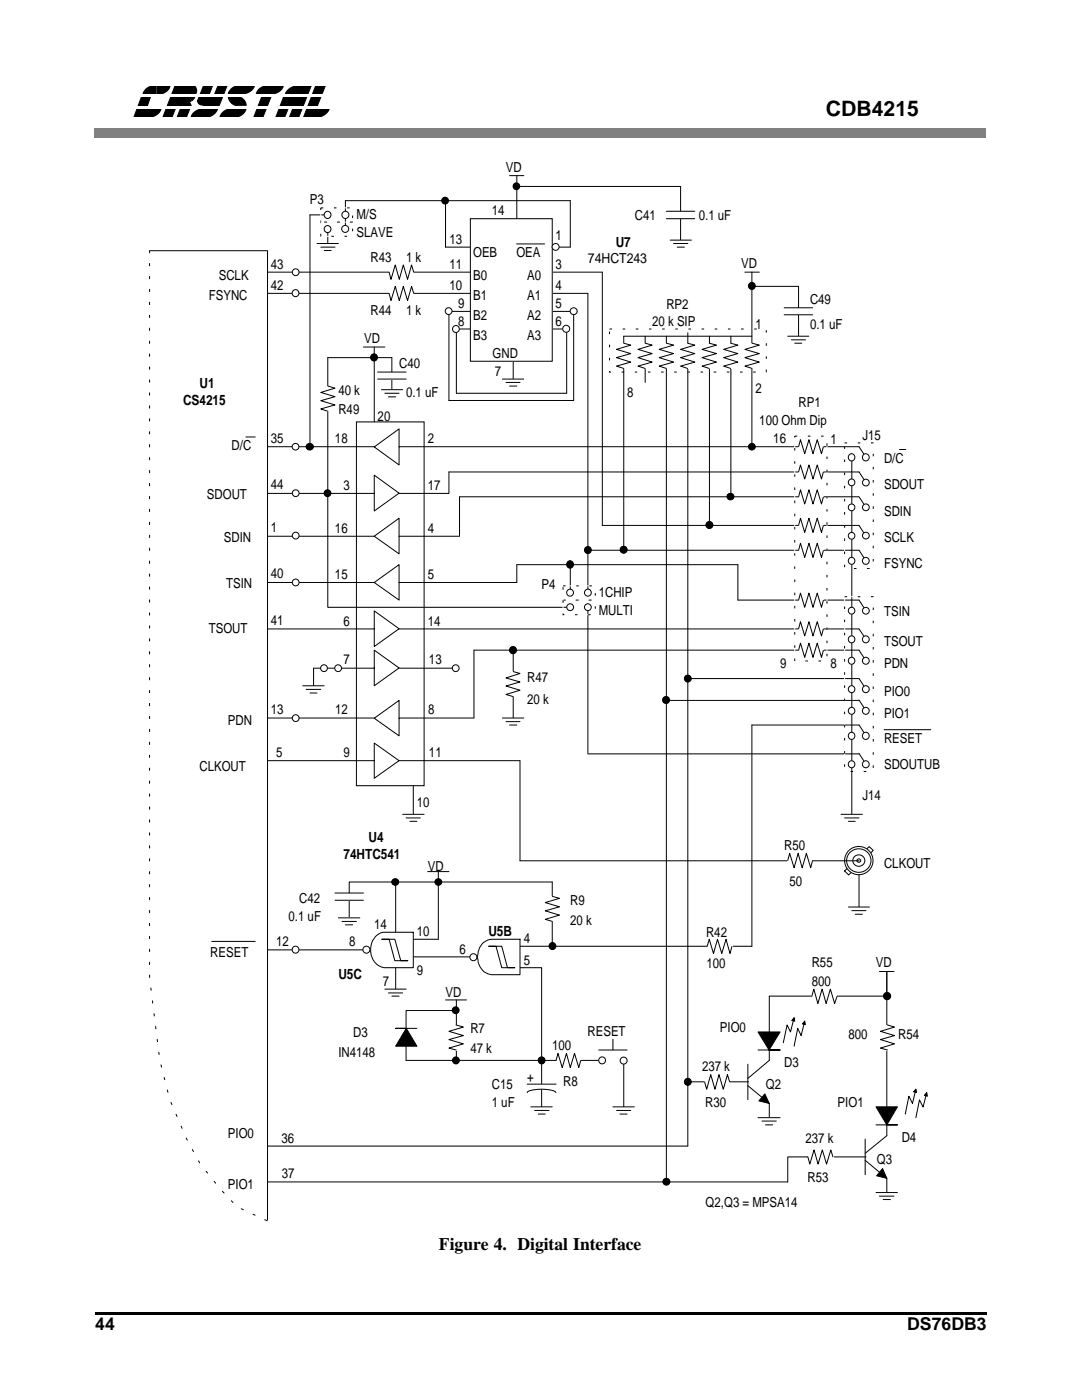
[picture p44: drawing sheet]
<svg xmlns="http://www.w3.org/2000/svg" width="216mm" height="279mm" viewBox="0 0 216 279" stroke-linecap="round" stroke-linejoin="round" font-family="sans-serif">
<defs><g id="words">
<text font-size="4.2" x="164.8" y="23.2">CDB4215</text>
<g font-size="3.5">
<text x="87.6" y="249.5">Figure 4. Digital Interface</text>
<text x="19" y="265.5">44</text>
<text x="181" y="265.5">DS76DB3</text>
</g>
<g font-size="2.8">
<text x="101" y="34.3">VD</text>
<text x="61.8" y="40.7">P3</text>
<text x="71.1" y="43.6">M/S</text>
<text x="71.1" y="47.2">SLAVE</text>
<text x="98.1" y="42.9">14</text>
<text x="110.9" y="47.9">1</text>
<text x="126.7" y="44">C41</text>
<text x="139.4" y="44">0.1 uF</text>
<text x="54" y="53.6">43</text>
<text x="74" y="52.2">R43</text>
<text x="81" y="52.2">1 k</text>
<text x="89.7" y="53.6">11</text>
<text x="89.7" y="48.7">13</text>
<text x="94.4" y="51.3">OEB</text>
<text x="103" y="51.3">OEA</text>
<text x="110.9" y="53.6">3</text>
<text x="117.3" y="52.6">74HCT243</text>
<text x="122.9" y="49.3">U7</text>
<text x="147.9" y="53.5">VD</text>
<text x="41.7" y="59.9">FSYNC</text>
<text x="43.6" y="55.9">SCLK</text>
<text x="54" y="57.9">42</text>
<text x="89.7" y="57.9">10</text>
<text x="94.4" y="55.9">B0</text>
<text x="94.4" y="59.8">B1</text>
<text x="105.2" y="55.9">A0</text>
<text x="105.2" y="59.8">A1</text>
<text x="110.9" y="57.9">4</text>
<text x="74" y="62.9">R44</text>
<text x="81" y="62.9">1 k</text>
<text x="91.4" y="61.5">9</text>
<text x="91.4" y="65">8</text>
<text x="94.4" y="63.8">B2</text>
<text x="105.2" y="63.8">A2</text>
<text x="110.9" y="61.5">5</text>
<text x="110.9" y="65">6</text>
<text x="130.1" y="65">20 k SIP</text>
<text x="133" y="61.6">RP2</text>
<text x="150.7" y="65.6">1</text>
<text x="161.6" y="60.7">C49</text>
<text x="161.6" y="65.7">0.1 uF</text>
<text x="72.7" y="68.5">VD</text>
<text x="94.4" y="67.8">B3</text>
<text x="98.3" y="71.4">GND</text>
<text x="105.2" y="67.8">A3</text>
<text x="39.8" y="77.4">U1</text>
<text x="79.6" y="73.4">C40</text>
<text x="98.7" y="75">7</text>
<text x="36.5" y="80.8">CS4215</text>
<text x="67.5" y="78.7">40 k</text>
<text x="67.5" y="82.7">R49</text>
<text x="81" y="79.2">0.1 uF</text>
<text x="125.1" y="79.2">8</text>
<text x="150.7" y="78.4">2</text>
<text x="159.3" y="81.3">RP1</text>
<text x="46.2" y="89.8">D/C</text>
<text x="54" y="88.4">35</text>
<text x="66.8" y="88.5">18</text>
<text x="75.4" y="84.1">20</text>
<text x="85.3" y="88.5">2</text>
<text x="151.5" y="84.9">100 Ohm Dip</text>
<text x="154.3" y="88.5">16</text>
<text x="165.7" y="88.5">1</text>
<text x="172.1" y="87.7">J15</text>
<text x="176.4" y="92.4">D/C</text>
<text x="41.3" y="99.6">SDOUT</text>
<text x="54" y="97.6">44</text>
<text x="68.5" y="97.7">3</text>
<text x="85.3" y="97.7">17</text>
<text x="176.4" y="97.6">SDOUT</text>
<text x="54" y="106.2">1</text>
<text x="66.8" y="106.3">16</text>
<text x="85.3" y="106.3">4</text>
<text x="176.4" y="102.9">SDIN</text>
<text x="44.7" y="108.2">SDIN</text>
<text x="176.4" y="108.2">SCLK</text>
<text x="176.4" y="113.5">FSYNC</text>
<text x="45.1" y="117.4">TSIN</text>
<text x="54" y="115.4">40</text>
<text x="66.8" y="115.6">15</text>
<text x="85.3" y="115.6">5</text>
<text x="108.1" y="117.6">P4</text>
<text x="119.5" y="119.1">1CHIP</text>
<text x="54" y="124.7">41</text>
<text x="68.5" y="124.8">6</text>
<text x="85.3" y="124.8">14</text>
<text x="119.5" y="122.7">MULTI</text>
<text x="176.4" y="123">TSIN</text>
<text x="41.7" y="126.4">TSOUT</text>
<text x="176.4" y="129">TSOUT</text>
<text x="68.5" y="132.5">7</text>
<text x="85.6" y="132.5">13</text>
<text x="105.2" y="136.1">R47</text>
<text x="155.7" y="133.3">9</text>
<text x="165.7" y="133.3">8</text>
<text x="176.4" y="133.4">PDN</text>
<text x="54.1" y="142.6">13</text>
<text x="66.9" y="142.6">12</text>
<text x="85.4" y="142.6">8</text>
<text x="105.2" y="140.4">20 k</text>
<text x="176.4" y="138.9">PIO0</text>
<text x="176.4" y="143.4">PIO1</text>
<text x="45.5" y="144.6">PDN</text>
<text x="176.4" y="148.4">RESET</text>
<text x="39.8" y="153.9">CLKOUT</text>
<text x="55.1" y="151.2">5</text>
<text x="68.5" y="151.2">9</text>
<text x="85.6" y="151.2">11</text>
<text x="176.4" y="153.4">SDOUTUB</text>
<text x="83.2" y="161.1">10</text>
<text x="172.1" y="159.6">J14</text>
<text x="68.5" y="171.5">74HTC541</text>
<text x="73.5" y="168.1">U4</text>
<text x="85.3" y="173.8">VD</text>
<text x="156.5" y="169.5">R50</text>
<text x="176.4" y="173.1">CLKOUT</text>
<text x="157.5" y="176.7">50</text>
<text x="57.6" y="183.8">0.1 uF</text>
<text x="59.7" y="180.3">C42</text>
<text x="74.7" y="185.4">14</text>
<text x="113.8" y="180.6">R9</text>
<text x="113.8" y="184.6">20 k</text>
<text x="42" y="191">RESET</text>
<text x="55.1" y="188.8">12</text>
<text x="69.7" y="188.9">8</text>
<text x="83.2" y="186.8">10</text>
<text x="91.7" y="190.3">6</text>
<text x="97.5" y="186.7">U5B</text>
<text x="104.5" y="188.2">4</text>
<text x="140.9" y="187.1">R42</text>
<text x="67.5" y="195.3">U5C</text>
<text x="76.4" y="196.7">7</text>
<text x="83.2" y="194.5">9</text>
<text x="104.5" y="192.5">5</text>
<text x="141" y="193.2">100</text>
<text x="162" y="193.1">R55</text>
<text x="162" y="196.7">800</text>
<text x="174.8" y="193.1">VD</text>
<text x="88.9" y="198.9">VD</text>
<text x="70.5" y="206.9">D3</text>
<text x="93.9" y="206.2">R7</text>
<text x="110.2" y="209.5">100</text>
<text x="117.2" y="206.7">RESET</text>
<text x="143.6" y="205.9">PIO0</text>
<text x="169.3" y="207.3">800</text>
<text x="179.2" y="207.3">R54</text>
<text x="67.5" y="210.9">IN4148</text>
<text x="93.9" y="210.2">47 k</text>
<text x="105.2" y="215.9">+</text>
<text x="140.1" y="213.8">237 k</text>
<text x="156.5" y="213">D3</text>
<text x="98.1" y="217.3">C15</text>
<text x="98.1" y="220.9">1 uF</text>
<text x="112.4" y="216.7">R8</text>
<text x="140.7" y="221">R30</text>
<text x="152.8" y="217.4">Q2</text>
<text x="167.1" y="220.9">PIO1</text>
<text x="45.5" y="227.2">PIO0</text>
<text x="56.2" y="228.1">36</text>
<text x="160.7" y="228.2">237 k</text>
<text x="175" y="232.3">Q3</text>
<text x="179.9" y="228">D4</text>
<text x="45.5" y="237.3">PIO1</text>
<text x="56.2" y="235.1">37</text>
<text x="161.1" y="235.9">R53</text>
<text x="140.8" y="240.8">Q2,Q3 = MPSA14</text>
</g>
</g></defs>
<path d="M65.4 71.4v49.8h48.4M89.6 94.2v4.3h-36.2M91.7 99.1v7.9h-38.3M147.2 119.8h24.2M117.3 121.9v28.5M110.2 176h-40.5v7.9M172.8 230.9h-15.6v5" fill="none" stroke="#000" stroke-width=".2"/>
<path d="M63.2 48.6h4.4v1.4h-4.4z" fill-rule="evenodd" fill="#fff"/>
<path d="M61.8 42.9h3.6M63.2 48.6h4.3M64 49.3h2.8M64.7 50h1.4M65.4 45.8v2.8M91.1 65.7v12.8M113.1 65.7v12.8M114.5 62.1v17.8M79 176v21.4M171.4 173.2v8.5" fill="none" stroke="#000" stroke-width=".2"/>
<path d="M168.5 173.8l4.9-4.8 .8 .7-4.9 4.9z" fill-rule="evenodd" fill="#fff"/>
<path d="M168.5 173.8l4.9-4.8 .8 .7-4.9 4.9z" fill="none" stroke="#000" stroke-width=".2"/>
<g fill="#fff">
<circle cx="171.4" cy="171.7" r="2.83"/>
<circle cx="171.4" cy="171.8" r="1.17"/>
<circle cx="171.4" cy="171.7" r=".36"/>
</g>
<g fill="#fff" stroke="#000" stroke-width=".2">
<circle cx="171.4" cy="171.7" r="2.83"/>
<circle cx="171.4" cy="171.8" r="1.17"/>
<circle cx="171.4" cy="171.7" r=".36"/>
</g>
<g fill="none" stroke="#000" stroke-width=".2">
<path d="M29.8 50h23.6v193.7M150 54.3v34.9M124.5 67.1v42.7M128.7 67.1v9.2M133 67.1v168.7M137.2 66.4v162.3M141.6 67.1v37.8M145.8 67.1v32M71.1 84.2h13.5v72.6h-13.5zM171.4 89.2l1.4 2.1M117.3 109.8h54.1M53.4 125.5h118"/>
<path d="M62.6 133.3h27.7M53.4 151.8h50.4M53.4 143.3h41.2"/>
<circle cx="171.4" cy="171.8" r="2.4"/>
</g>
<path d="M121.6 65.7h31.3v8.6h-31.3zM168.5 88.4h5.7v25.1h-5.7z" fill="none" stroke="#fff" stroke-width=".2"/>
<path d="M121.6 65.7h31.3v8.6h-31.3zM168.5 88.4h5.7v25.1h-5.7z" fill="none" stroke="#000" stroke-width=".2" stroke-dasharray=".5 2.1" stroke-linecap="butt"/>
<circle cx="172.7" cy="91.3" r=".7" fill="#fff"/>
<circle cx="172.7" cy="91.3" r=".7" fill="#fff" stroke="#000" stroke-width=".2"/>
<path d="M171.4 109.8l1.4 2.1" fill="none" stroke="#000" stroke-width=".2"/>
<circle cx="172.8" cy="111.9" r=".69" fill="#fff"/>
<circle cx="172.8" cy="111.9" r=".69" fill="#fff" stroke="#000" stroke-width=".2"/>
<path d="M170 90.6v71.9" fill="none" stroke="#000" stroke-width=".2"/>
<g fill="#fff">
<circle cx="169.9" cy="91.3" r=".68"/>
<circle cx="169.9" cy="111.9" r=".67"/>
</g>
<g fill="#fff" stroke="#000" stroke-width=".2">
<circle cx="169.9" cy="91.3" r=".68"/>
<circle cx="169.9" cy="111.9" r=".67"/>
</g>
<path d="M68.9 40h44.9M53.4 89.2h118M89.6 94.2h81.8M91.7 99.1h79.6M53.4 116.2h49.7M120.2 104.9h51.2M94.6 129.8h76.8M133 139.8h38.4M117.3 150.5h54.1M150 144.7h21.4" fill="none" stroke="#000" stroke-width=".2"/>
<path d="M123.7 68.5h1.5v5h-1.5z" fill-rule="evenodd" fill="#fff"/>
<path d="M124.5 68.5l1.4 .4-2.9 .8 2.9 .9-2.9 .8 2.9 .9-2.9 .8 1.5 .4" fill="none" stroke="#000" stroke-width=".2"/>
<path d="M128 68.5h1.4v5h-1.4z" fill-rule="evenodd" fill="#fff"/>
<path d="M128.7 68.5l1.4 .4-2.8 .8 2.8 .9-2.8 .8 2.8 .9-2.8 .8 1.4 .4" fill="none" stroke="#000" stroke-width=".2"/>
<path d="M132.3 68.5h1.5v5h-1.5z" fill-rule="evenodd" fill="#fff"/>
<path d="M133 68.5l1.4 .4-2.9 .8 2.9 .9-2.9 .8 2.9 .9-2.9 .8 1.5 .4" fill="none" stroke="#000" stroke-width=".2"/>
<path d="M149.4 68.5h1.4v5h-1.4z" fill-rule="evenodd" fill="#fff"/>
<path d="M150.1 68.5l1.4 .4-2.9 .8 2.9 .9-2.9 .8 2.9 .9-2.9 .8 1.5 .4" fill="none" stroke="#000" stroke-width=".2"/>
<path d="M136.6 68.5h1.4v5h-1.4z" fill-rule="evenodd" fill="#fff"/>
<path d="M137.2 68.5l1.4 .4-2.8 .8 2.8 .9-2.8 .8 2.8 .9-2.8 .8 1.4 .4" fill="none" stroke="#000" stroke-width=".2"/>
<path d="M140.8 68.5h1.4v5h-1.4z" fill-rule="evenodd" fill="#fff"/>
<path d="M141.5 68.5l1.5 .4-2.9 .8 2.9 .9-2.9 .8 2.9 .9-2.9 .8 1.4 .4" fill="none" stroke="#000" stroke-width=".2"/>
<path d="M145.1 68.5h1.4v5h-1.4z" fill-rule="evenodd" fill="#fff"/>
<path d="M148.6 54.3h2.9M124.5 67.1h25.5M145.8 68.5l1.4 .4-2.8 .8 2.8 .9-2.8 .8 2.8 .9-2.8 .8 1.4 .4" fill="none" stroke="#000" stroke-width=".2"/>
<path d="M159.3 109.1h5v1.5h-5z" fill-rule="evenodd" fill="#fff"/>
<path d="M159.3 109.9l.4-1.5 .9 2.9 .8-2.9 .8 2.9 .9-2.9 .8 2.9 .4-1.4" fill="none" stroke="#000" stroke-width=".2"/>
<path d="M159.3 88.5h5v1.4h-5z" fill-rule="evenodd" fill="#fff"/>
<path d="M159.3 89.2l.4-1.4 .9 2.8 .8-2.8 .8 2.8 .9-2.8 .8 2.8 .4-1.4" fill="none" stroke="#000" stroke-width=".2"/>
<path d="M159.3 104.1h5v1.5h-5z" fill-rule="evenodd" fill="#fff"/>
<path d="M159.3 104.9l.4-1.5 .9 2.9 .8-2.9 .8 2.9 .9-2.9 .8 2.9 .4-1.4" fill="none" stroke="#000" stroke-width=".2"/>
<path d="M159.3 98.5h5v1.4h-5z" fill-rule="evenodd" fill="#fff"/>
<path d="M159.3 99.2l.4-1.5 .9 2.9 .8-2.9 .8 2.9 .9-2.9 .8 2.9 .4-1.4" fill="none" stroke="#000" stroke-width=".2"/>
<path d="M159.3 93.4h5v1.5h-5z" fill-rule="evenodd" fill="#fff"/>
<path d="M72.5 69.3h4.3M159.3 94.2l.4-1.4 .9 2.8 .8-2.8 .8 2.8 .9-2.8 .8 2.8 .4-1.4" fill="none" stroke="#000" stroke-width=".2"/>
<g fill="#000">
<circle cx="65.4" cy="98.4" r=".68"/>
<circle cx="145.8" cy="99.1" r=".68"/>
<circle cx="150" cy="89.2" r=".67"/>
<circle cx="124.4" cy="109.7" r=".7"/>
<circle cx="141.6" cy="104.8" r=".7"/>
<circle cx="132.9" cy="139.7" r=".7"/>
</g>
<g fill="#000" stroke="#000" stroke-width=".2">
<circle cx="65.4" cy="98.4" r=".68"/>
<circle cx="145.8" cy="99.1" r=".68"/>
<circle cx="150" cy="89.2" r=".67"/>
<circle cx="124.4" cy="109.7" r=".7"/>
<circle cx="141.6" cy="104.8" r=".7"/>
<circle cx="132.9" cy="139.7" r=".7"/>
</g>
<path d="M158.6 87h6.4v44.9h-6.4z" fill="none" stroke="#fff" stroke-width=".2"/>
<path d="M158.6 87h6.4v44.9h-6.4z" fill="none" stroke="#000" stroke-width=".2" stroke-dasharray=".5 2.1" stroke-linecap="butt"/>
<path d="M74.7 89.2l4.9-3.6v7.2z" fill-rule="evenodd" fill="#fff"/>
<path d="M74.7 89.2l4.9-3.6v7.2z" fill="none" stroke="#000" stroke-width=".2"/>
<path d="M74.7 94.8l4.9 3.6-4.9 3.6z" fill-rule="evenodd" fill="#fff"/>
<path d="M74.7 94.8l4.9 3.6-4.9 3.6z" fill="none" stroke="#000" stroke-width=".2"/>
<path d="M74.7 107l4.9-3.6v7.1z" fill-rule="evenodd" fill="#fff"/>
<path d="M61.8 42.9v46.3M74.7 107l4.9-3.6v7.1z" fill="none" stroke="#000" stroke-width=".2"/>
<circle cx="61.8" cy="89.2" r=".69" fill="#000"/>
<circle cx="61.8" cy="89.2" r=".69" fill="#000" stroke="#000" stroke-width=".2"/>
<path d="M74.7 116.2l4.9-3.5v7.1z" fill-rule="evenodd" fill="#fff"/>
<path d="M74.7 116.2l4.9-3.5v7.1z" fill="none" stroke="#000" stroke-width=".2"/>
<path d="M74.7 121.9l4.9 3.6-4.9 3.5z" fill-rule="evenodd" fill="#fff"/>
<path d="M74.7 121.9l4.9 3.6-4.9 3.5z" fill="none" stroke="#000" stroke-width=".2"/>
<path d="M74.7 129.8l4.9 3.5-4.9 3.6z" fill-rule="evenodd" fill="#fff"/>
<path d="M74.7 129.8l4.9 3.5-4.9 3.6zM94.6 129.8v13.5" fill="none" stroke="#000" stroke-width=".2"/>
<path d="M74.7 148.3l4.9 3.5-4.9 3.5z" fill-rule="evenodd" fill="#fff"/>
<path d="M103.1 112.7h44.1M113.8 112.7v4.9M74.7 148.3l4.9 3.5-4.9 3.5z" fill="none" stroke="#000" stroke-width=".2"/>
<circle cx="113.7" cy="112.6" r=".71" fill="#000"/>
<circle cx="113.7" cy="112.6" r=".71" fill="#000" stroke="#000" stroke-width=".2"/>
<path d="M74.7 143.3l4.9-3.5v7.1z" fill-rule="evenodd" fill="#fff"/>
<path d="M102.4 129.8v13.5M74.7 143.3l4.9-3.5v7.1z" fill="none" stroke="#000" stroke-width=".2"/>
<path d="M101.7 134h1.5v5.1h-1.5z" fill-rule="evenodd" fill="#fff"/>
<path d="M102.4 134l1.4 .4-2.8 .9 2.8 .8-2.8 .8 2.8 .9-2.8 .8 1.4 .4M137.2 215.9h12.2M149.2 212.4v7.1M149.2 216.7l4.3 3.5v2.9M153.5 211.6l-4.3 3.6M53.4 235.9h103.8M172.6 227.3v7.1M172.6 231.6l4.4 3.6M177 226.7l-4.4 3.5" fill="none" stroke="#000" stroke-width=".2"/>
<circle cx="102.4" cy="129.7" r=".71" fill="#000"/>
<g fill="#000" stroke="#000" stroke-width=".2">
<path d="M152.6 218.3l.9 1.9-2.1-.5z" fill-rule="evenodd"/>
<path d="M176.1 233.2l.9 2-2.1-.5z" fill-rule="evenodd"/>
<circle cx="102.4" cy="129.7" r=".71"/>
</g>
<path d="M151.3 223.1h4.4v1.4h-4.4z" fill="#fff"/>
<path d="M153.5 198.8v12.8M177 193.9v32.8M151.3 209.5h4.4h-2.2l2.2-3.5h-4.4l2.2 3.5M151.3 223.1h4.4M152 223.7h2.9M152.7 224.5h1.5M174.8 224.5h4.3h-2.1l2.1-3.6h-4.3l2.2 3.6" fill="none" stroke="#000" stroke-width=".2"/>
<g fill="#000">
<path d="M151.3 206h4.4l-2.2 3.5h2.2h-4.4h2.2z" fill-rule="evenodd"/>
<path d="M174.8 220.9h4.3l-2.1 3.6h2.1h-4.3h2.2z" fill-rule="evenodd"/>
</g>
<path d="M176.4 204.6h1.4v5h-1.4z" fill-rule="evenodd" fill="#fff"/>
<path d="M177 193.9v4.9M158.5 203.1l-.8 2.9-.6-1.4-.8 3.5M160.6 203.8l-.7 2.9-.7-1.5-.7 3.6M177.1 204.6l1.4 .4-2.8 .8 2.8 .9-2.8 .8 2.8 .8-2.8 .9 1.4 .3M182.8 217.4l-.7 2.8-.7-1.4-.8 3.5M184.9 218.1l-.7 2.8-.7-1.4-.7 3.6M53.4 228.7h83.8" fill="none" stroke="#000" stroke-width=".2"/>
<g fill="#000" stroke="#000" stroke-width=".2">
<path d="M158.5 203.1l.1 .7-.6-.1z" fill-rule="evenodd"/>
<path d="M160.6 203.8l.1 .7-.6-.2z" fill-rule="evenodd"/>
<path d="M182.8 217.4l.1 .6-.6-.1z" fill-rule="evenodd"/>
<path d="M184.9 218.1l.1 .7-.6-.2z" fill-rule="evenodd"/>
<circle cx="177" cy="198.8" r=".72"/>
<circle cx="137.2" cy="215.9" r=".69"/>
<circle cx="133" cy="235.8" r=".69"/>
</g>
<g fill="#000">
<circle cx="177" cy="198.8" r=".72"/>
<circle cx="137.2" cy="215.9" r=".69"/>
<circle cx="133" cy="235.8" r=".69"/>
</g>
<path d="M100.2 143.3h4.4v1.4h-4.4z" fill-rule="evenodd" fill="#fff"/>
<path d="M100.2 143.3h4.3M101 144h2.8M101.7 144.7h1.4" fill="none" stroke="#000" stroke-width=".2"/>
<path d="M161.2 230.2h5v1.4h-5z" fill-rule="evenodd" fill="#fff"/>
<path d="M175.5 193.9h2.9M161.2 230.9l.4 1.4 .8-2.8 .8 2.8 .9-2.8 .8 2.8 .9-2.8 .4 1.4" fill="none" stroke="#000" stroke-width=".2"/>
<path d="M140.6 215.2h5v1.5h-5z" fill-rule="evenodd" fill="#fff"/>
<path d="M140.6 215.9l.4 1.5 .8-2.9 .9 2.9 .8-2.9 .8 2.9 .9-2.9 .4 1.4M177 235.2v2.8" fill="none" stroke="#000" stroke-width=".2"/>
<path d="M174.8 238h4.3v1.4h-4.3z" fill-rule="evenodd" fill="#fff"/>
<path d="M153.5 198.8h23.5M174.8 238h4.3M175.5 238.7h2.9M176.2 239.4h1.5" fill="none" stroke="#000" stroke-width=".2"/>
<path d="M162 198.2h5v1.4h-5z" fill-rule="evenodd" fill="#fff"/>
<path d="M82.5 156.8v5.7M162 198.9l.4-1.5 .8 2.9 .8-2.9 .8 2.9 .9-2.9 .8 2.9 .5-1.4" fill="none" stroke="#000" stroke-width=".2"/>
<path d="M80.3 162.5h4.4v1.5h-4.4z" fill-rule="evenodd" fill="#fff"/>
<path d="M101.7 35.1h2.8M103.1 37.2h32.7v10.7M103.1 35.1v8.5M102.4 72.1v4.9M80.3 162.5h4.3M81 163.2h2.9M81.8 163.9h1.4" fill="none" stroke="#000" stroke-width=".2"/>
<path d="M133.7 47.9h4.3v1.5h-4.3z" fill-rule="evenodd" fill="#fff"/>
<path d="M133.7 47.9h4.3M134.4 48.6h2.8M135.1 49.3h1.5" fill="none" stroke="#000" stroke-width=".2"/>
<path d="M133 42.2h5.7v1.5h-5.7z" fill-rule="evenodd" fill="#fff"/>
<path d="M53.4 54.3h66.8M53.4 58.5h63.9M88.9 49.3h24.9M133 43.6h5.6M133 42.2h5.6M89.6 62.1h25.5M91.7 65.7h21.4" fill="none" stroke="#000" stroke-width=".2"/>
<g fill="#000">
<circle cx="103" cy="37.2" r=".67"/>
<circle cx="74.6" cy="71.3" r=".7"/>
</g>
<g fill="#000" stroke="#000" stroke-width=".2">
<circle cx="103" cy="37.2" r=".67"/>
<circle cx="74.6" cy="71.3" r=".7"/>
</g>
<path d="M93.9 43.6h16.3v28.5h-16.3z" fill-rule="evenodd" fill="#fff"/>
<path d="M93.9 43.6h16.3v28.5h-16.3z" fill="none" stroke="#000" stroke-width=".2"/>
<g fill="#fff">
<circle cx="91" cy="65.7" r=".69"/>
<circle cx="110.9" cy="49.3" r=".69"/>
</g>
<g fill="#fff" stroke="#000" stroke-width=".2">
<circle cx="91" cy="65.7" r=".69"/>
<circle cx="110.9" cy="49.3" r=".69"/>
</g>
<path d="M88.9 40v9.3M113.8 40v9.3" fill="none" stroke="#000" stroke-width=".2"/>
<circle cx="88.8" cy="40" r=".68" fill="#000"/>
<circle cx="88.8" cy="40" r=".68" fill="#000" stroke="#000" stroke-width=".2"/>
<g fill="#fff">
<path d="M77.6 53.6h4.9v1.4h-4.9z" fill-rule="evenodd"/>
<circle cx="114.5" cy="62.1" r=".69"/>
<circle cx="113" cy="65.6" r=".7"/>
</g>
<g fill="#fff" stroke="#000" stroke-width=".2">
<circle cx="114.5" cy="62.1" r=".69"/>
<circle cx="113" cy="65.6" r=".7"/>
</g>
<path d="M77.6 54.3l.4 1.5 .9-2.9 .8 2.9 .8-2.9 .8 2.9 .8-2.9 .4 1.4" fill="none" stroke="#000" stroke-width=".2"/>
<path d="M77.6 57.8h4.9v1.5h-4.9z" fill-rule="evenodd" fill="#fff"/>
<path d="M68.9 40v5.8M77.6 58.5l.4 1.5 .9-2.8 .8 2.8 .8-2.8 .8 2.8 .8-2.8 .4 1.3M117.3 58.5v59.9M120.2 54.3v50.6" fill="none" stroke="#000" stroke-width=".2"/>
<g fill="#fff">
<circle cx="59" cy="54.3" r=".68"/>
<circle cx="59" cy="58.5" r=".69"/>
<circle cx="59" cy="89.2" r=".67"/>
<circle cx="59" cy="98.4" r=".68"/>
<circle cx="59" cy="106.9" r=".68"/>
</g>
<g fill="#fff" stroke="#000" stroke-width=".2">
<circle cx="59" cy="54.3" r=".68"/>
<circle cx="59" cy="58.5" r=".69"/>
<circle cx="59" cy="89.2" r=".67"/>
<circle cx="59" cy="98.4" r=".68"/>
<circle cx="59" cy="106.9" r=".68"/>
</g>
<path d="M74.7 69.3v14.9M78.2 71.4v6.4" fill="none" stroke="#000" stroke-width=".2"/>
<path d="M75.4 74.3h5.6v1.4h-5.6z" fill-rule="evenodd" fill="#fff"/>
<path d="M75.4 75.6h5.6M75.4 74.3h5.6" fill="none" stroke="#000" stroke-width=".2"/>
<path d="M76.1 77.8h4.3v1.4h-4.3z" fill-rule="evenodd" fill="#fff"/>
<path d="M76.1 77.8h4.2M76.8 78.5h2.8M77.5 79.2h1.5" fill="none" stroke="#000" stroke-width=".2"/>
<circle cx="90.9" cy="133.3" r=".68" fill="#fff"/>
<circle cx="90.9" cy="133.3" r=".68" fill="#fff" stroke="#000" stroke-width=".2"/>
<path d="M62.6 133.3v3.6" fill="none" stroke="#000" stroke-width=".2"/>
<path d="M60.4 136.9h4.3v1.4h-4.3z" fill-rule="evenodd" fill="#fff"/>
<path d="M60.4 136.9h4.3M61.1 137.6h2.9M61.8 138.3h1.4" fill="none" stroke="#000" stroke-width=".2"/>
<path d="M169.3 181h4.2v1.5h-4.2z" fill-rule="evenodd" fill="#fff"/>
<path d="M169.3 181h4.2M170 181.7h2.8M170.6 182.5h1.5" fill="none" stroke="#000" stroke-width=".2"/>
<g fill="#fff">
<circle cx="64.6" cy="133.3" r=".68"/>
<circle cx="67.5" cy="133.3" r=".68"/>
</g>
<g fill="#fff" stroke="#000" stroke-width=".2">
<circle cx="64.6" cy="133.3" r=".68"/>
<circle cx="67.5" cy="133.3" r=".68"/>
</g>
<path d="M137.2 135.4h34.2" fill="none" stroke="#000" stroke-width=".2"/>
<circle cx="59" cy="116.2" r=".68" fill="#fff"/>
<circle cx="59" cy="116.2" r=".68" fill="#fff" stroke="#000" stroke-width=".2"/>
<path d="M89.6 62.1v17.8h24.9M91.1 78.5h22" fill="none" stroke="#000" stroke-width=".2"/>
<g fill="#fff">
<path d="M100.2 75.6h4.4v1.5h-4.4z" fill-rule="evenodd"/>
<circle cx="89.5" cy="62.1" r=".68"/>
</g>
<circle cx="89.5" cy="62.1" r=".68" fill="#fff" stroke="#000" stroke-width=".2"/>
<path d="M159.3 57.2v9.9M100.2 75.6h4.3M101 76.3h2.8M101.7 77h1.4" fill="none" stroke="#000" stroke-width=".2"/>
<path d="M156.5 61.4h5.7v1.4h-5.7z" fill-rule="evenodd" fill="#fff"/>
<path d="M156.5 62.8h5.6M156.5 61.4h5.6" fill="none" stroke="#000" stroke-width=".2"/>
<path d="M157.2 67.1h4.2v1.4h-4.2z" fill-rule="evenodd" fill="#fff"/>
<path d="M150 57.2h9.3M157.2 67.1h4.2M157.9 67.8h2.8M158.6 68.5h1.4M53.4 189.6h19.8M124.5 211.6v9.3" fill="none" stroke="#000" stroke-width=".2"/>
<circle cx="150" cy="57.1" r=".69" fill="#000"/>
<circle cx="150" cy="57.1" r=".69" fill="#000" stroke="#000" stroke-width=".2"/>
<circle cx="73.1" cy="189.5" r=".7" fill="#fff"/>
<circle cx="73.1" cy="189.5" r=".7" fill="#fff" stroke="#000" stroke-width=".2"/>
<path d="M85.3 173.9h4.3M87.5 173.9v13.6h-5M82.5 191h12.1" fill="none" stroke="#000" stroke-width=".2"/>
<circle cx="87.5" cy="176" r=".67" fill="#000"/>
<circle cx="87.5" cy="176" r=".67" fill="#000" stroke="#000" stroke-width=".2"/>
<circle cx="94.5" cy="191" r=".7" fill="#fff"/>
<circle cx="94.5" cy="191" r=".7" fill="#fff" stroke="#000" stroke-width=".2"/>
<path d="M88.9 199.6h4.2M91.1 199.6v12M103.8 193.1h4.3v27.8M103.8 188.8h46.2M81 211.6h39.2M81.1 205.2l2.1 3.6h-4.2l2.1-3.6h-2.1h4.2" fill="none" stroke="#000" stroke-width=".2"/>
<path d="M79 205.2h4.2h-2.1l2.1 3.6h-4.2l2.1-3.6z" fill-rule="evenodd" fill="#000"/>
<path d="M90.3 204.6h1.4v5h-1.4z" fill-rule="evenodd" fill="#fff"/>
<path d="M91 204.6l1.5 .4-2.9 .8 2.9 .9-2.9 .8 2.9 .8-2.9 .9 1.4 .3M91.1 201.7h-10.1v9.9" fill="none" stroke="#000" stroke-width=".2"/>
<g fill="#000">
<circle cx="90.9" cy="201.6" r=".68"/>
<circle cx="91" cy="211.6" r=".69"/>
<circle cx="108.1" cy="211.6" r=".69"/>
</g>
<g fill="#000" stroke="#000" stroke-width=".2">
<circle cx="90.9" cy="201.6" r=".68"/>
<circle cx="91" cy="211.6" r=".69"/>
<circle cx="108.1" cy="211.6" r=".69"/>
</g>
<path d="M105.9 220.9h4.3v1.5h-4.3z" fill-rule="evenodd" fill="#fff"/>
<path d="M105.9 220.9h4.3M106.7 221.6h2.9M107.4 222.3h1.4" fill="none" stroke="#000" stroke-width=".2"/>
<path d="M111 210.9h4.9v1.5h-4.9z" fill-rule="evenodd" fill="#fff"/>
<path d="M111 211.7l.3-1.5 .9 2.9 .8-2.9 .8 2.9 .8-2.9 .9 2.9 .4-1.4" fill="none" stroke="#000" stroke-width=".2"/>
<g fill="#fff">
<path d="M122.3 220.9h4.3v1.5h-4.3z" fill-rule="evenodd"/>
<circle cx="120.1" cy="211.6" r=".69"/>
<circle cx="124.4" cy="211.7" r=".7"/>
</g>
<g fill="#fff" stroke="#000" stroke-width=".2">
<circle cx="120.1" cy="211.6" r=".69"/>
<circle cx="124.4" cy="211.7" r=".7"/>
</g>
<path d="M110.2 176v12.8M119.5 209.5h5.6M122.3 207.4v2.1M122.3 220.9h4.3M123 221.6h2.9M123.7 222.3h1.4" fill="none" stroke="#000" stroke-width=".2"/>
<path d="M109.6 178.9h1.4v5h-1.4z" fill-rule="evenodd" fill="#fff"/>
<path d="M110.2 178.9l1.4 .4-2.8 .8 2.8 .9-2.8 .8 2.8 .8-2.8 .9 1.4 .4" fill="none" stroke="#000" stroke-width=".2"/>
<circle cx="110.2" cy="188.8" r=".69" fill="#000"/>
<circle cx="110.2" cy="188.8" r=".69" fill="#000" stroke="#000" stroke-width=".2"/>
<path d="M96.4 188.1a2.71 2.71 0 0 1 1.7-.6h5.7v7h-5.7a3.5 3.5 0 0 1-2.6-4.9l.2-.5z" fill-rule="evenodd" fill="#fff"/>
<path d="M96.4 188.1a2.71 2.71 0 0 1 1.7-.6h5.7v7h-5.7a3.5 3.5 0 0 1-2.6-4.9l.2-.5zM97.5 188.8h2.6l1.2 4.3h1.4h-2.6l-1.1-4.3z" fill="none" stroke="#000" stroke-width=".2"/>
<path d="M75.1 186.7a2.21 2.21 0 0 1 1.7-.6h5.7v7h-5.7a3.7 3.7 0 0 1-1.7-6.4z" fill-rule="evenodd" fill="#fff"/>
<path d="M150 144.7v44.1M75.1 186.7a2.21 2.21 0 0 1 1.7-.6h5.7v7h-5.7a3.7 3.7 0 0 1-1.7-6.4zM76.2 187.5h2.6l1.2 4.2h1.4h-2.6l-1.2-4.2z" fill="none" stroke="#000" stroke-width=".2"/>
<path d="M76.8 197.4h4.2v1.4h-4.2z" fill-rule="evenodd" fill="#fff"/>
<path d="M76.8 197.4h4.2M77.5 198.2h2.8M78.2 198.8h1.4" fill="none" stroke="#000" stroke-width=".2"/>
<path d="M67.5 183.2h4.3v1.4h-4.3z" fill-rule="evenodd" fill="#fff"/>
<path d="M67.5 183.2h4.3M68.2 183.9h2.9M68.9 184.6h1.5" fill="none" stroke="#000" stroke-width=".2"/>
<path d="M66.8 178.2h5.8v1.5h-5.8z" fill-rule="evenodd" fill="#fff"/>
<path d="M66.8 179.7h5.7M66.8 178.2h5.7" fill="none" stroke="#000" stroke-width=".2"/>
<circle cx="78.9" cy="176" r=".68" fill="#000"/>
<circle cx="78.9" cy="176" r=".68" fill="#000" stroke="#000" stroke-width=".2"/>
<g fill="#fff">
<path d="M105.2 216.4h5.8v1h-5.8z" fill-rule="evenodd"/>
<circle cx="59" cy="143.3" r=".68"/>
<circle cx="59" cy="189.5" r=".69"/>
</g>
<g fill="#fff" stroke="#000" stroke-width=".2">
<circle cx="59" cy="143.3" r=".68"/>
<circle cx="59" cy="189.5" r=".69"/>
</g>
<path d="M105.2 218.1a3.6 3.6 0 0 1 2.9-.7l1.4 .1a1.62 1.62 0 0 1 1.4 .6M105.2 216.4h5.8" fill="none" stroke="#000" stroke-width=".2"/>
<path d="M29.8 50v145.1l2.1 16.4 2 7.9 3.3 7.8 2.7 5 4 5.1 3.4 3.5 6.1 2.9" fill="none" stroke="#fff" stroke-width=".2"/>
<path d="M29.8 50v145.1l2.1 16.4 2 7.9 3.3 7.8 2.7 5 4 5.1 3.4 3.5 6.1 2.9" fill="none" stroke="#000" stroke-width=".2" stroke-dasharray=".5 2.1"/>
<path d="M64.7 77h1.4v5.1h-1.4z" fill-rule="evenodd" fill="#fff"/>
<path d="M65.4 77l1.4 .5-2.8 .8 2.8 .9-2.8 .8 2.8 .8-2.8 .8 1.4 .5" fill="none" stroke="#000" stroke-width=".2"/>
<circle cx="117.3" cy="109.8" r=".69" fill="#000"/>
<circle cx="117.3" cy="109.8" r=".69" fill="#000" stroke="#000" stroke-width=".2"/>
<path d="M141.1 188.1h5v1.5h-5z" fill-rule="evenodd" fill="#fff"/>
<path d="M171.4 104.9l1.4 2.1M141.1 188.9l.4-1.4 .9 2.8 .8-2.8 .8 2.8 .9-2.8 .8 2.8 .3-1.4" fill="none" stroke="#000" stroke-width=".2"/>
<g fill="#fff">
<circle cx="172.8" cy="106.9" r=".68"/>
<circle cx="169.9" cy="106.9" r=".67"/>
</g>
<g fill="#fff" stroke="#000" stroke-width=".2">
<circle cx="172.8" cy="106.9" r=".68"/>
<circle cx="169.9" cy="106.9" r=".67"/>
</g>
<path d="M171.4 99.1l1.4 2.2" fill="none" stroke="#000" stroke-width=".2"/>
<g fill="#fff">
<circle cx="172.8" cy="101.2" r=".68"/>
<circle cx="169.9" cy="101.3" r=".67"/>
</g>
<g fill="#fff" stroke="#000" stroke-width=".2">
<circle cx="172.8" cy="101.2" r=".68"/>
<circle cx="169.9" cy="101.3" r=".67"/>
</g>
<path d="M171.4 94.2l1.4 2.1" fill="none" stroke="#000" stroke-width=".2"/>
<g fill="#fff">
<circle cx="172.8" cy="96.3" r=".68"/>
<circle cx="169.9" cy="96.3" r=".67"/>
</g>
<g fill="#fff" stroke="#000" stroke-width=".2">
<circle cx="172.8" cy="96.3" r=".68"/>
<circle cx="169.9" cy="96.3" r=".67"/>
</g>
<circle cx="137.2" cy="135.4" r=".69" fill="#000"/>
<circle cx="137.2" cy="135.4" r=".69" fill="#000" stroke="#000" stroke-width=".2"/>
<path d="M168.5 119.1h5.7v34.9h-5.7z" fill="none" stroke="#fff" stroke-width=".2"/>
<path d="M168.5 119.1h5.7v34.9h-5.7z" fill="none" stroke="#000" stroke-width=".2" stroke-dasharray=".5 2.1" stroke-linecap="butt"/>
<path d="M171.4 119.8l1.4 2.1" fill="none" stroke="#000" stroke-width=".2"/>
<g fill="#fff">
<path d="M159.3 124.8h5v1.4h-5z" fill-rule="evenodd"/>
<circle cx="172.8" cy="121.9" r=".68"/>
<circle cx="169.9" cy="121.9" r=".67"/>
</g>
<g fill="#fff" stroke="#000" stroke-width=".2">
<circle cx="172.8" cy="121.9" r=".68"/>
<circle cx="169.9" cy="121.9" r=".67"/>
</g>
<path d="M159.3 125.5l.4-1.4 .9 2.8 .8-2.8 .8 2.8 .9-2.8 .8 2.8 .4-1.4" fill="none" stroke="#000" stroke-width=".2"/>
<path d="M159.3 119.1h5v1.5h-5z" fill-rule="evenodd" fill="#fff"/>
<path d="M159.3 119.8l.4-1.4 .9 2.8 .8-2.8 .8 2.8 .9-2.8 .8 2.8 .4-1.4" fill="none" stroke="#000" stroke-width=".2"/>
<path d="M159.3 129h5v1.6h-5z" fill-rule="evenodd" fill="#fff"/>
<path d="M159.3 129.8l.4-1.4 .9 2.8 .8-2.8 .8 2.8 .9-2.8 .8 2.8 .4-1.4" fill="none" stroke="#000" stroke-width=".2"/>
<path d="M167.8 162.5h4.3v1.5h-4.3z" fill-rule="evenodd" fill="#fff"/>
<path d="M171.4 150.4l1.4 2.1M167.8 162.5h4.3M168.5 163.2h2.9M169.3 163.9h1.3" fill="none" stroke="#000" stroke-width=".2"/>
<g fill="#fff">
<circle cx="172.8" cy="152.5" r=".69"/>
<circle cx="169.9" cy="152.5" r=".67"/>
</g>
<g fill="#fff" stroke="#000" stroke-width=".2">
<circle cx="172.8" cy="152.5" r=".69"/>
<circle cx="169.9" cy="152.5" r=".67"/>
</g>
<path d="M171.4 144.7l1.4 2.1" fill="none" stroke="#000" stroke-width=".2"/>
<g fill="#fff">
<circle cx="172.7" cy="146.8" r=".7"/>
<circle cx="169.9" cy="146.8" r=".68"/>
</g>
<g fill="#fff" stroke="#000" stroke-width=".2">
<circle cx="172.7" cy="146.8" r=".7"/>
<circle cx="169.9" cy="146.8" r=".68"/>
</g>
<path d="M171.4 139.7l1.4 2.2" fill="none" stroke="#000" stroke-width=".2"/>
<g fill="#fff">
<circle cx="172.8" cy="141.9" r=".69"/>
<circle cx="169.9" cy="141.8" r=".67"/>
</g>
<g fill="#fff" stroke="#000" stroke-width=".2">
<circle cx="172.8" cy="141.9" r=".69"/>
<circle cx="169.9" cy="141.8" r=".67"/>
</g>
<path d="M171.4 135.4l1.4 2.1" fill="none" stroke="#000" stroke-width=".2"/>
<g fill="#fff">
<circle cx="172.8" cy="137.5" r=".69"/>
<circle cx="169.9" cy="137.5" r=".67"/>
</g>
<g fill="#fff" stroke="#000" stroke-width=".2">
<circle cx="172.8" cy="137.5" r=".69"/>
<circle cx="169.9" cy="137.5" r=".67"/>
</g>
<path d="M171.4 129.8l1.4 2.1" fill="none" stroke="#000" stroke-width=".2"/>
<g fill="#fff">
<circle cx="172.8" cy="131.9" r=".69"/>
<circle cx="169.9" cy="131.9" r=".67"/>
</g>
<g fill="#fff" stroke="#000" stroke-width=".2">
<circle cx="172.8" cy="131.9" r=".69"/>
<circle cx="169.9" cy="131.9" r=".67"/>
</g>
<path d="M171.4 125.5l1.4 2.1" fill="none" stroke="#000" stroke-width=".2"/>
<g fill="#fff">
<circle cx="172.8" cy="127.6" r=".69"/>
<circle cx="169.9" cy="127.6" r=".67"/>
<circle cx="113.7" cy="118.3" r=".69"/>
<circle cx="117.3" cy="118.3" r=".69"/>
</g>
<g fill="#fff" stroke="#000" stroke-width=".2">
<circle cx="172.8" cy="127.6" r=".69"/>
<circle cx="169.9" cy="127.6" r=".67"/>
<circle cx="113.7" cy="118.3" r=".69"/>
<circle cx="117.3" cy="118.3" r=".69"/>
</g>
<path d="M112.4 116.9h6.4v5.8h-6.4zM112.4 119.8h6.4" fill="none" stroke="#fff" stroke-width=".2"/>
<path d="M112.4 119.8h6.4" fill="none" stroke="#000" stroke-width=".2" stroke-dasharray=".5 2.1"/>
<path d="M112.4 116.9h6.4v5.8h-6.4z" fill="none" stroke="#000" stroke-width=".2" stroke-dasharray=".5 2.1" stroke-linecap="butt"/>
<g fill="#fff">
<circle cx="117.3" cy="121.2" r=".68"/>
<circle cx="113.8" cy="121.2" r=".68"/>
</g>
<g fill="#fff" stroke="#000" stroke-width=".2">
<circle cx="117.3" cy="121.2" r=".68"/>
<circle cx="113.8" cy="121.2" r=".68"/>
</g>
<path d="M64 41.5h6.4v5.7h-6.4z" fill="none" stroke="#fff" stroke-width=".2"/>
<path d="M64 41.5h6.4v5.7h-6.4z" fill="none" stroke="#000" stroke-width=".2" stroke-dasharray=".5 2.1" stroke-linecap="butt"/>
<g fill="#fff">
<circle cx="65.3" cy="42.9" r=".7"/>
<circle cx="65.4" cy="45.7" r=".69"/>
<circle cx="68.9" cy="42.9" r=".71"/>
<circle cx="68.9" cy="45.7" r=".7"/>
</g>
<g fill="#fff" stroke="#000" stroke-width=".2">
<circle cx="65.3" cy="42.9" r=".7"/>
<circle cx="65.4" cy="45.7" r=".69"/>
<circle cx="68.9" cy="42.9" r=".71"/>
<circle cx="68.9" cy="45.7" r=".7"/>
</g>
<path d="M64 44.3h6.4" fill="none" stroke="#fff" stroke-width=".2"/>
<path d="M70.4 44.3h-6.4" fill="none" stroke="#000" stroke-width=".2" stroke-dasharray=".5 2.1"/>
<path d="M103.8 151.8v20h67.6" fill="none" stroke="#000" stroke-width=".2"/>
<path d="M157.2 171.1h5v1.4h-5z" fill-rule="evenodd" fill="#fff"/>
<path d="M103.1 48.7h5.6M65.4 71.4h12.8M49.1 87.2h1.8M179.5 89.7h1.2M103.1 112.7v3.5M147.2 112.7v7.1M176.4 145.6h9.3M157.2 171.7l.4-1.4 .9 2.9 .8-2.9 .8 2.9 .8-2.9 .9 2.9 .3-1.5M42.2 187.9h8.7" fill="none" stroke="#000" stroke-width=".2"/>
<path d="M18.8 25.7h177.9v1.8h-177.9z" fill-rule="evenodd" fill="#808080"/>
<g fill="#000">
<path d="M31.2 17h2.8a2.43 2.43 0 0 1-2.8 2z" fill-rule="evenodd"/>
<path d="M29 17.7a3.2 3.2 0 0 1 2.2-.8v2.2h-2.8l.1-.5z" fill-rule="evenodd"/>
<path d="M35 16.9l1.9-.1-2.7 6.8h-1.8z" fill-rule="evenodd"/>
<path d="M35.1 16.7h2.6v4.8h-2.6z" fill-rule="evenodd"/>
<path d="M36.7 17.3a1.52 1.52 0 0 1 1.8 .1 1.52 1.52 0 0 1 .4 1.8 1.45 1.45 0 0 1-1.6 1.1 1.45 1.45 0 0 1-1.2-1.7l.1-.5z" fill-rule="evenodd"/>
<path d="M40.6 19.1h2.5v2.3h-2.5z" fill-rule="evenodd"/>
<path d="M40.7 16.8h1.8l-1.3 3.4h-1.8z" fill-rule="evenodd"/>
<path d="M43.6 16.7h1.9l-1.8 4.4h-1.8z" fill-rule="evenodd"/>
<path d="M45.7 18.3l.2 .6-.4-.1z" fill-rule="evenodd"/>
<path d="M45.4 19.1h2.1v2.1a2.12 2.12 0 0 1-2.1-2.1z" fill-rule="evenodd"/>
<path d="M48 16.8h2.9a2.53 2.53 0 0 1-2.9 2.1z" fill-rule="evenodd"/>
<path d="M46.1 17.6a3.2 3.2 0 0 1 2.2-.8v2.2h-2.8v-.5z" fill-rule="evenodd"/>
<path d="M53.1 17l1.9-.1-2.6 6.7h-1.9z" fill-rule="evenodd"/>
<path d="M56.6 19.1h1.9l-1.7 4.4h-1.8z" fill-rule="evenodd"/>
<path d="M57.4 19.1h2.7v2.3h-2.7z" fill-rule="evenodd"/>
<path d="M60.3 16.9h1.9l-2.7 6.7h-1.8z" fill-rule="evenodd"/>
<path d="M63.1 16.9l1.9-.1-2.6 6.8h-1.9z" fill-rule="evenodd"/>
<path d="M28.5 21.4h1.2v2.3h-1.2z" fill-rule="evenodd"/>
<path d="M29.4 21.4h2.9a2.5 2.5 0 0 1-2.9 2.1z" fill-rule="evenodd"/>
<path d="M36.2 21.3h1.9l-1 2.3h-1.8z" fill-rule="evenodd"/>
<path d="M37 20.1a1.1 1.1 0 0 1 1.1 1h-1.1z" fill-rule="evenodd"/>
<path d="M40.5 21.2h3.1a2.76 2.76 0 0 1-3.1 2.4z" fill-rule="evenodd"/>
<path d="M38.7 22.3a3.5 3.5 0 0 1 2.3-.8v2.1h-3l.1-.5z" fill-rule="evenodd"/>
<path d="M39.6 19.7a.91 .91 0 0 1 1.3-.2 .91 .91 0 0 1 .1 1.3 .91 .91 0 0 1-1.2 .1 .91 .91 0 0 1-.2-1.2z" fill-rule="evenodd"/>
<path d="M46.2 21.4h3a2.64 2.64 0 0 1-3 2.2z" fill-rule="evenodd"/>
<path d="M44.4 22.3a3.3 3.3 0 0 1 2.3-.8v2.1h-2.9v-.5z" fill-rule="evenodd"/>
<path d="M47 19.1a2.12 2.12 0 0 1 2.2 2h-2.2z" fill-rule="evenodd"/>
<path d="M62 22.2h1.6v1.4h-1.6z" fill-rule="evenodd"/>
<path d="M62.7 21.3h3.2a2.76 2.76 0 0 1-3.2 2.3z" fill-rule="evenodd"/>
<circle cx="38" cy="18.1" r="1.21"/>
</g>
<g fill="none" stroke="#000" stroke-width=".2">
<path d="M35 16.9l-2.6 6.7h1.8l2.7-6.8-1.8 .1M35.1 16.7h2.5v4.7h-2.5zM36.7 17.3a1.58 1.58 0 0 1 2 .3 1.58 1.58 0 0 1 0 2 1.44 1.44 0 0 1-1.7 .6 1.44 1.44 0 0 1-.9-1.6l.1-.5zM40.6 19.1h2.5v2.2h-2.5zM40.7 16.8l-1.3 3.4h1.8l1.3-3.4h-1.7M43.6 16.7h1.9l-1.8 4.4h-1.8l1.7-4.4M45.7 18.3l-.2 .5 .4 .1-.2-.5M53.1 17l-2.6 6.6h1.9l2.6-6.7-1.8 .1M56.6 19.1h1.9l-1.7 4.4h-1.8l1.7-4.4M57.4 19.1h2.6v2.2h-2.6zM60.3 16.9l-2.6 6.7h1.8l2.7-6.7h-1.9M63.1 16.9l-2.6 6.7h1.9l2.6-6.8-1.9 .1"/>
<path d="M28.5 21.4h1.1v2.2h-1.1zM36.2 21.2l-.9 2.4h1.8l1-2.3h-1.9M37 20.1a1.05 1.05 0 0 1 1.1 1M37 20.1v1h1.1M62 22.2h1.5v1.3h-1.5z"/>
<circle cx="38" cy="18" r="1.2"/>
</g>
<path d="M39 16.3h7.4v.7h-7.4z" fill-rule="evenodd" fill="#fff"/>
<g fill="#000">
<path d="M28.3 19.1h1.8l-1.5 4.4h-1.9z" fill-rule="evenodd"/>
<path d="M53.8 16.8h2.9a2.53 2.53 0 0 1-2.9 2.1z" fill-rule="evenodd"/>
<path d="M51.6 17.7a3.3 3.3 0 0 1 2.3-.8v2.1h-2.9l.1-.5z" fill-rule="evenodd"/>
<path d="M57.6 17.7a4.4 4.4 0 0 1 2.7-.9v2.4h-3.5l.1-.6z" fill-rule="evenodd"/>
</g>
<path d="M28.3 19.1h1.8l-1.5 4.4h-1.9z" fill="none" stroke="#000" stroke-width=".2"/>
<g fill="#fff">
<path d="M27.6 18.8h38.4v.5h-38.4z" fill-rule="evenodd"/>
<path d="M28.7 16.6h38.4v.5h-38.4z" fill-rule="evenodd"/>
<path d="M26.6 23.4h39.1v.4h-39.1z" fill-rule="evenodd"/>
<path d="M26.2 21.1h40.1v.6h-40.1z" fill-rule="evenodd"/>
</g>
<path d="M19 262h177.8" fill="none" stroke="#000" stroke-width=".42"/>
<use href="#words"/>
</svg>
